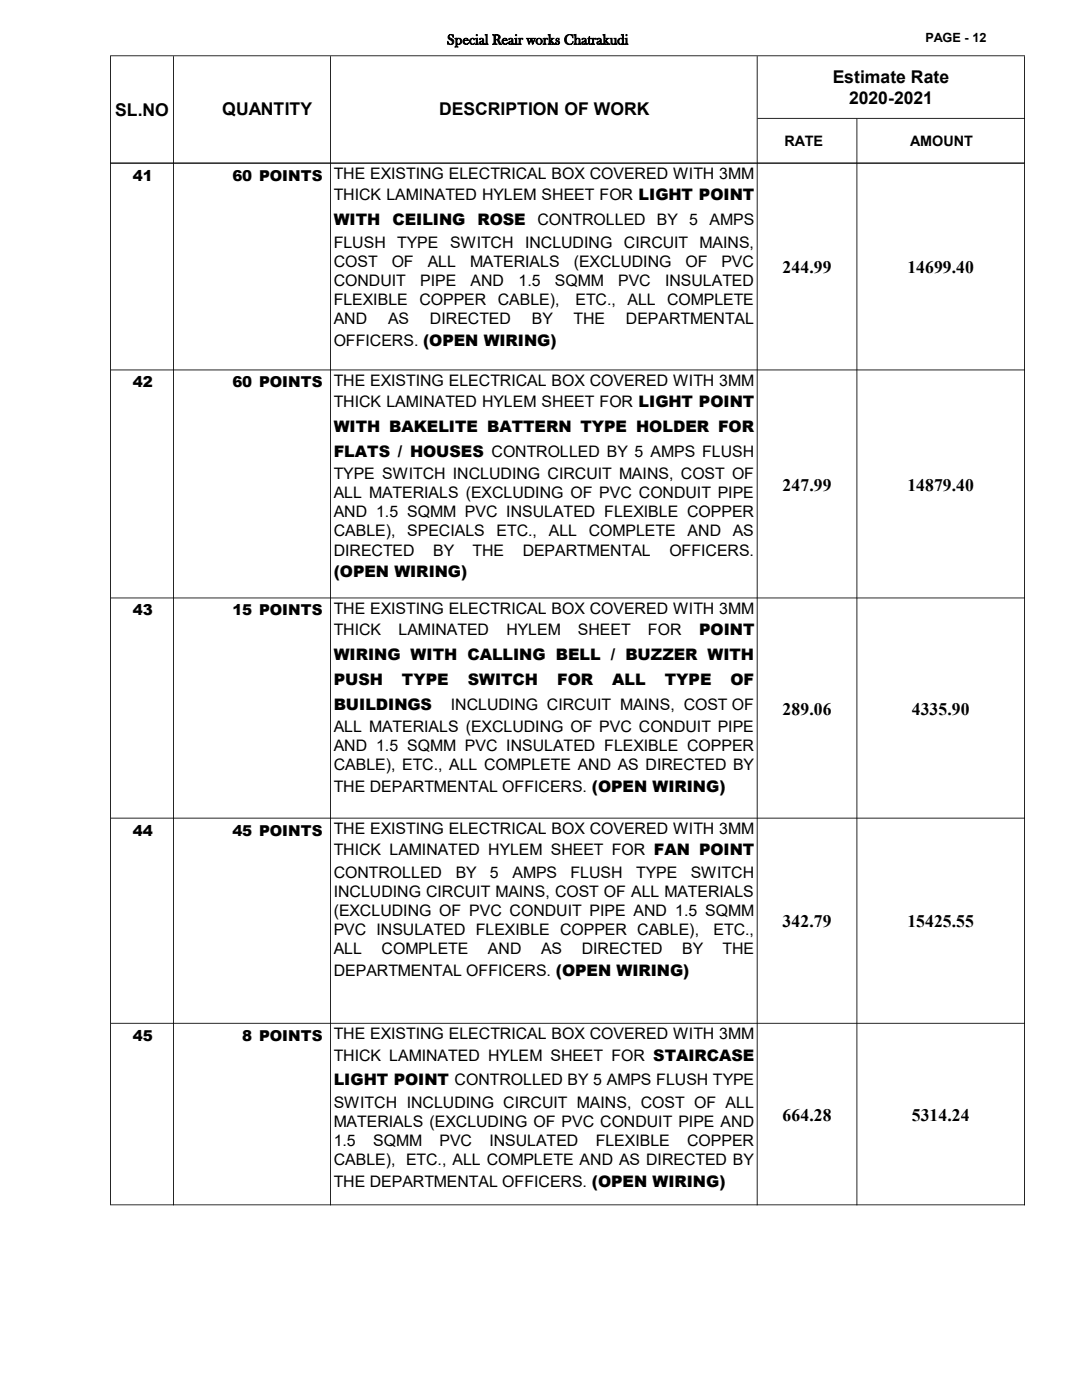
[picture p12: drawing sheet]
<svg xmlns="http://www.w3.org/2000/svg" width="216mm" height="279mm" viewBox="0 0 216 279" stroke-linecap="round" stroke-linejoin="round" font-family="sans-serif">
<defs><g id="words">
<g font-size="3.5">
<text x="166.2" y="16.5">Estimate Rate</text>
<text x="23" y="23.1">SL.NO</text>
<text x="44.3" y="22.9">QUANTITY</text>
<text x="87.6" y="22.9">DESCRIPTION OF WORK</text>
<text x="169.4" y="20.7">2020-2021</text>
<text x="156.2" y="54.5">244.99</text>
<text x="181.1" y="54.5">14699.40</text>
<text x="156.2" y="97.9">247.99</text>
<text x="181.1" y="97.9">14879.40</text>
<text x="156.2" y="142.7">289.06</text>
<text x="181.9" y="142.7">4335.90</text>
<text x="156.2" y="185.1">342.79</text>
<text x="181.1" y="185.1">15425.55</text>
<text x="156.2" y="223.7">664.28</text>
<text x="181.9" y="223.7">5314.24</text>
</g>
<g font-size="3.2">
<text x="66.6" y="35.7">THE EXISTING ELECTRICAL BOX COVERED WITH 3MM</text>
<text x="66.6" y="40">THICK LAMINATED HYLEM SHEET FOR LIGHT POINT</text>
<text x="66.6" y="45">WITH</text>
<text x="78.3" y="45">CEILING</text>
<text x="95.3" y="45">ROSE</text>
<text x="107.2" y="45">CONTROLLED</text>
<text x="131.1" y="45">BY</text>
<text x="137.5" y="45">5</text>
<text x="141.6" y="45">AMPS</text>
<text x="66.6" y="49.4">FLUSH</text>
<text x="66.6" y="53.2">COST</text>
<text x="78.2" y="53.2">OF</text>
<text x="79.3" y="49.4">TYPE</text>
<text x="85.3" y="53.2">ALL</text>
<text x="89.8" y="49.4">SWITCH</text>
<text x="93.8" y="53.2">MATERIALS</text>
<text x="104.8" y="49.4">INCLUDING</text>
<text x="114.5" y="53.2">(EXCLUDING</text>
<text x="124.5" y="49.4">CIRCUIT</text>
<text x="136.8" y="53.2">OF</text>
<text x="139.6" y="49.4">MAINS,</text>
<text x="143.9" y="53.2">PVC</text>
<text x="66.6" y="57">CONDUIT</text>
<text x="83.9" y="57">PIPE</text>
<text x="93.9" y="57">AND</text>
<text x="103.5" y="57">1.5</text>
<text x="110.7" y="57">SQMM</text>
<text x="123.3" y="57">PVC</text>
<text x="132.7" y="57">INSULATED</text>
<text x="66.6" y="60.8">FLEXIBLE</text>
<text x="66.6" y="64.6">AND</text>
<text x="77.4" y="64.6">AS</text>
<text x="83.7" y="60.8">COPPER</text>
<text x="85.8" y="64.6">DIRECTED</text>
<text x="99.3" y="60.8">CABLE),</text>
<text x="106.1" y="64.6">BY</text>
<text x="114.5" y="64.6">THE</text>
<text x="114.8" y="60.8">ETC.,</text>
<text x="124.9" y="64.6">DEPARTMENTAL</text>
<text x="125.2" y="60.8">ALL</text>
<text x="133.1" y="60.8">COMPLETE</text>
<text x="66.6" y="69">OFFICERS. (OPEN WIRING)</text>
<text x="66.6" y="77">THE EXISTING ELECTRICAL BOX COVERED WITH 3MM</text>
<text x="66.6" y="81.3">THICK LAMINATED HYLEM SHEET FOR LIGHT POINT</text>
<text x="66.6" y="86.2">WITH BAKELITE BATTERN TYPE HOLDER FOR</text>
<text x="66.6" y="91.2">FLATS / HOUSES CONTROLLED BY 5 AMPS FLUSH</text>
<text x="66.6" y="95.6">TYPE SWITCH INCLUDING CIRCUIT MAINS, COST OF</text>
<text x="66.6" y="99.4">ALL MATERIALS (EXCLUDING OF PVC CONDUIT PIPE</text>
<text x="66.6" y="103.3">AND 1.5 SQMM PVC INSULATED FLEXIBLE COPPER</text>
<text x="66.6" y="107.1">CABLE),</text>
<text x="81.3" y="107.1">SPECIALS</text>
<text x="99.1" y="107.1">ETC.,</text>
<text x="109.5" y="107.1">ALL</text>
<text x="117.5" y="107.1">COMPLETE</text>
<text x="137.2" y="107.1">AND</text>
<text x="146.2" y="107.1">AS</text>
<text x="66.6" y="110.9">DIRECTED</text>
<text x="86.4" y="110.9">BY</text>
<text x="94.3" y="110.9">THE</text>
<text x="104.3" y="110.9">DEPARTMENTAL</text>
<text x="133.6" y="110.9">OFFICERS.</text>
<text x="66.6" y="115.2">(OPEN WIRING)</text>
<text x="66.6" y="122.5">THE EXISTING ELECTRICAL BOX COVERED WITH 3MM</text>
<text x="66.6" y="126.8">THICK</text>
<text x="66.6" y="131.7">WIRING WITH CALLING BELL / BUZZER WITH</text>
<text x="79.5" y="126.8">LAMINATED</text>
<text x="101.1" y="126.8">HYLEM</text>
<text x="115.3" y="126.8">SHEET</text>
<text x="129.3" y="126.8">FOR</text>
<text x="139.5" y="126.8">POINT</text>
<text x="66.6" y="136.7">PUSH</text>
<text x="80.2" y="136.7">TYPE</text>
<text x="93.3" y="136.7">SWITCH</text>
<text x="111.2" y="136.7">FOR</text>
<text x="122.2" y="136.7">ALL</text>
<text x="132.7" y="136.7">TYPE</text>
<text x="145.7" y="136.7">OF</text>
<text x="66.6" y="141.6">BUILDINGS</text>
<text x="90" y="141.6">INCLUDING CIRCUIT MAINS, COST OF</text>
<text x="66.6" y="146.1">ALL MATERIALS (EXCLUDING OF PVC CONDUIT PIPE</text>
<text x="66.6" y="149.9">AND 1.5 SQMM PVC INSULATED FLEXIBLE COPPER</text>
<text x="66.6" y="153.7">CABLE), ETC., ALL COMPLETE AND AS DIRECTED BY</text>
<text x="66.6" y="158">THE DEPARTMENTAL OFFICERS. (OPEN WIRING)</text>
<text x="66.6" y="166.4">THE EXISTING ELECTRICAL BOX COVERED WITH 3MM</text>
<text x="66.6" y="170.7">THICK LAMINATED HYLEM SHEET FOR FAN POINT</text>
<text x="66.6" y="175.2">CONTROLLED</text>
<text x="66.6" y="179">INCLUDING CIRCUIT MAINS, COST OF ALL MATERIALS</text>
<text x="90.9" y="175.2">BY</text>
<text x="97.8" y="175.2">5</text>
<text x="102.3" y="175.2">AMPS</text>
<text x="113.9" y="175.2">FLUSH</text>
<text x="127" y="175.2">TYPE</text>
<text x="137.8" y="175.2">SWITCH</text>
<text x="66.6" y="182.8">(EXCLUDING OF PVC CONDUIT PIPE AND 1.5 SQMM</text>
<text x="66.6" y="186.6">PVC INSULATED FLEXIBLE COPPER CABLE),</text>
<text x="66.6" y="190.4">ALL</text>
<text x="76.1" y="190.4">COMPLETE</text>
<text x="97.4" y="190.4">AND</text>
<text x="108" y="190.4">AS</text>
<text x="116.1" y="190.4">DIRECTED</text>
<text x="136.1" y="190.4">BY</text>
<text x="142.4" y="186.6">ETC.,</text>
<text x="144.2" y="190.4">THE</text>
<text x="66.6" y="194.7">DEPARTMENTAL OFFICERS. (OPEN WIRING)</text>
<text x="66.6" y="207.3">THE EXISTING ELECTRICAL BOX COVERED WITH 3MM</text>
<text x="66.6" y="211.7">THICK LAMINATED HYLEM SHEET FOR STAIRCASE</text>
<text x="66.6" y="216.6">LIGHT POINT CONTROLLED BY 5 AMPS FLUSH TYPE</text>
<text x="66.6" y="221.1">SWITCH INCLUDING CIRCUIT MAINS, COST OF ALL</text>
<text x="66.6" y="224.9">MATERIALS (EXCLUDING OF PVC CONDUIT PIPE AND</text>
<text x="66.6" y="228.7">1.5</text>
<text x="66.6" y="232.5">CABLE), ETC., ALL COMPLETE AND AS DIRECTED BY</text>
<text x="74.5" y="228.7">SQMM</text>
<text x="87.7" y="228.7">PVC</text>
<text x="97.7" y="228.7">INSULATED</text>
<text x="118.9" y="228.7">FLEXIBLE</text>
<text x="137.1" y="228.7">COPPER</text>
<text x="66.6" y="236.8">THE DEPARTMENTAL OFFICERS. (OPEN WIRING)</text>
</g>
<g font-size="3">
<text x="26.5" y="36">41</text>
<text x="46.4" y="36">60 POINTS</text>
<text x="26.5" y="77.3">42</text>
<text x="46.4" y="77.3">60 POINTS</text>
<text x="26.5" y="122.8">43</text>
<text x="46.4" y="122.8">15 POINTS</text>
<text x="26.5" y="166.8">44</text>
<text x="46.4" y="166.8">45 POINTS</text>
<text x="26.5" y="207.7">45</text>
<text x="48.3" y="207.7">8 POINTS</text>
</g>
<g font-size="2.9">
<text x="89.2" y="8.8">Special Reair works Chatrakudi</text>
<text x="156.5" y="29.1">RATE</text>
<text x="181.6" y="29.1">AMOUNT</text>
</g>
<text font-size="2.5" x="184.7" y="8.4">PAGE - 12</text>
</g></defs>
<g fill="#000">
<path d="M22 11h.1v21.6h-.1zM34.5 11.2h.2v21.4h-.2zM65.9 11.2h.1v21.4h-.1zM151 11.2h.2v21.4h-.2zM204.3 11.2h.2v21.4h-.2zM170.9 23.7h.2v8.9h-.2z" fill-rule="evenodd"/>
<path d="M22.1 11h182.4v.2h-182.4zM151.2 23.5h53.3v.2h-53.3zM22.1 32.5h182.4v.1h-182.4z" fill-rule="evenodd"/>
<path d="M22 32.5h.1v208h-.1zM34.5 32.6h.2v207.9h-.2zM65.9 32.6h.1v207.9h-.1zM151 32.6h.2v207.9h-.2zM170.9 32.6h.2v207.9h-.2zM204.3 32.6h.2v207.9h-.2z" fill-rule="evenodd"/>
<path d="M22.1 32.5h182.4v.1h-182.4zM22.1 73.7h182.4v.2h-182.4zM22.1 119.3h182.4v.1h-182.4zM22.1 163.2h182.4v.2h-182.4zM22.1 204.1h182.4v.2h-182.4zM22.1 240.4h182.4v.1h-182.4z" fill-rule="evenodd"/>
</g>
<use href="#words"/>
</svg>
